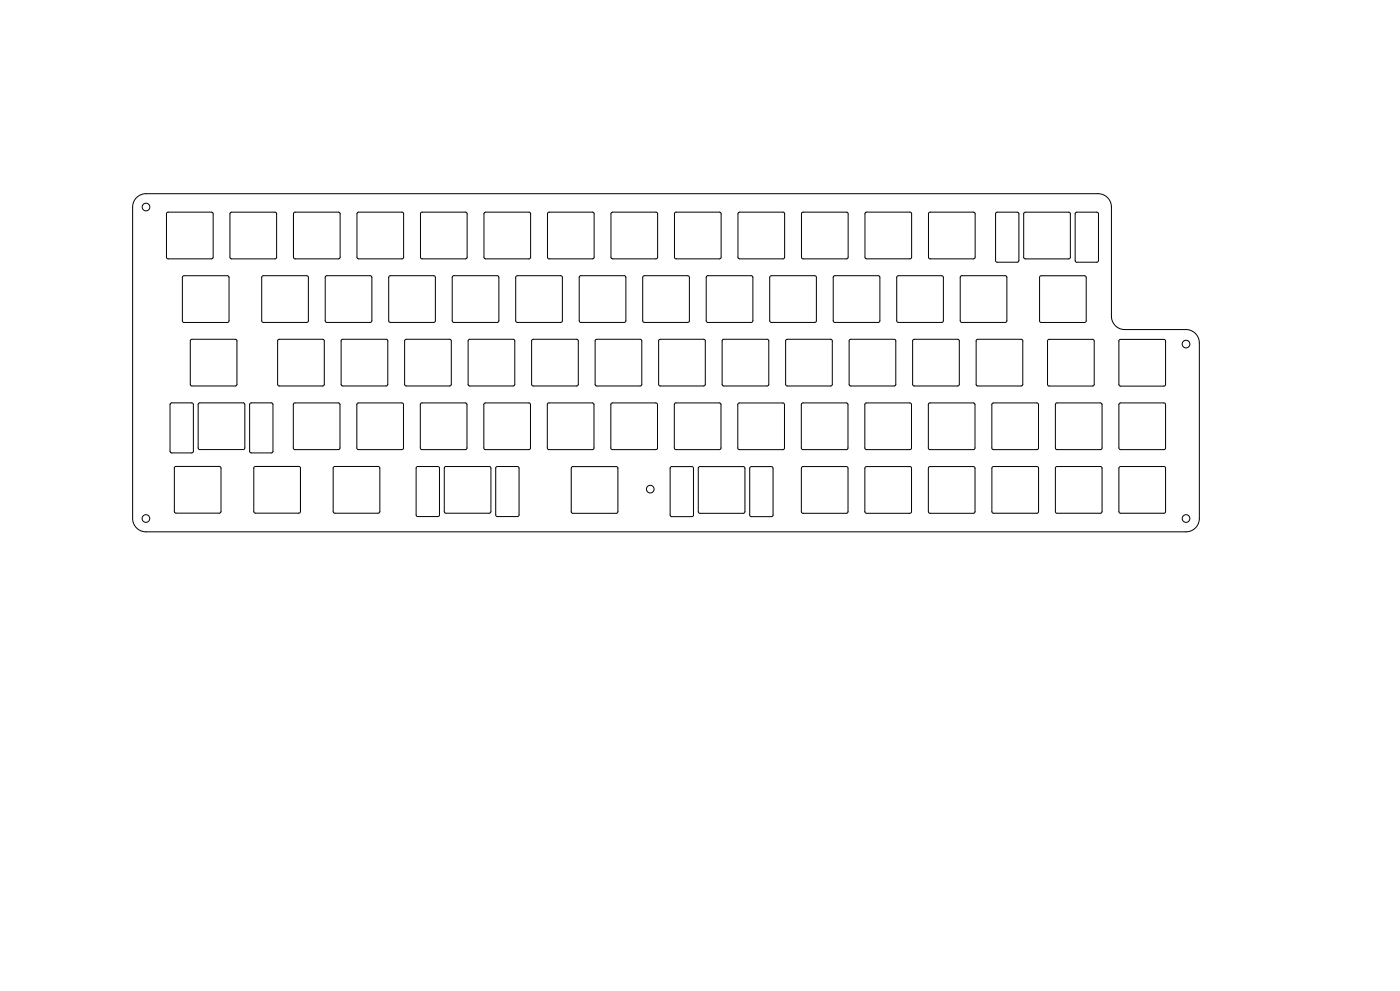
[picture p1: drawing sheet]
<svg xmlns="http://www.w3.org/2000/svg" width="420mm" height="297mm" viewBox="0 0 420 297" stroke-linecap="round" stroke-linejoin="round" font-family="sans-serif">
<g fill="none" stroke="#000" stroke-width=".3">
<path d="M41 59.2a4 4 0 0 1 2.8-1.1l285.6-.1a4 4 0 0 1 4 4v32.8a4 4 0 0 0 4 4h18.4a4 4 0 0 1 4 4v52.6a4 4 0 0 1-4 4h-312a4 4 0 0 1-4-4v-93.3a4 4 0 0 1 1.2-2.9zM50.1 63.7h13.7v13.7h-13.7zM69.1 63.7h13.7v13.7h-13.7zM88.2 63.7h13.7v13.7h-13.7zM107.2 63.7h13.7v13.7h-13.7zM126.3 63.7h13.7v13.7h-13.7zM145.3 63.7h13.7v13.7h-13.7zM164.4 63.7h13.7v13.7h-13.7zM183.4 63.7h13.7v13.7h-13.7zM202.5 63.7h13.7v13.7h-13.7zM221.5 63.7h13.7v13.7h-13.7zM240.6 63.7h13.7v13.7h-13.7z"/>
<path d="M259.6 63.7h13.7v13.7h-13.7zM278.7 63.7h13.7v13.7h-13.7zM298.8 63.7l6.4-.1 .4 .3 .1 14.2-.3 .4-6.2 .1-.5-.3zM307.2 63.7h13.8v13.7h-13.8zM322.7 63.7l6.3-.1 .5 .3v14.2l-.3 .4-6.2 .1-.4-.3zM54.9 82.8h13.7v13.7h-13.7zM78.7 82.8h13.7v13.7h-13.7zM97.7 82.8h13.7v13.7h-13.7zM116.8 82.8h13.7v13.7h-13.7zM135.8 82.8h13.7v13.7h-13.7zM154.9 82.8h13.7v13.7h-13.7zM173.9 82.8h13.7v13.7h-13.7z"/>
<path d="M193 82.8h13.7v13.7h-13.7zM212 82.8h13.7v13.7h-13.7zM231.1 82.8h13.7v13.7h-13.7zM250.1 82.8h13.7v13.7h-13.7zM269.2 82.8h13.7v13.7h-13.7zM288.2 82.8h13.7v13.7h-13.7zM312 82.8h13.7v13.7h-13.7zM57.2 101.8h13.7v13.7h-13.7zM83.4 101.8h13.7v13.7h-13.7zM102.5 101.8h13.7v13.7h-13.7zM121.5 101.8h13.7v13.7h-13.7zM140.6 101.8h13.7v13.7h-13.7z"/>
<path d="M159.6 101.8h13.7v13.7h-13.7zM178.7 101.8h13.7v13.7h-13.7zM197.7 101.8h13.7v13.7h-13.7zM216.8 101.8h13.7v13.7h-13.7zM235.8 101.8h13.7v13.7h-13.7zM254.9 101.8h13.7v13.7h-13.7zM273.9 101.8h13.7v13.7h-13.7zM293 101.8h13.7v13.7h-13.7zM314.4 101.8h13.7v13.8h-13.7zM335.8 101.9h13.7v13.7h-13.7zM51.2 120.9l6.3-.2 .5 .3v14.2l-.3 .5h-6.2l-.4-.2zM52.4 139.9h13.8v13.7h-13.8z"/>
<path d="M59.6 120.9h13.7v13.7h-13.7zM75 120.9l6.4-.2 .4 .3 .1 14.2-.3 .5h-6.2l-.5-.2zM76.3 139.9h13.7v13.7h-13.7zM88.1 120.9h13.7v13.7h-13.7zM100.1 140h13.7v13.7h-13.7zM107.2 120.9h13.7v13.7h-13.7zM125 140l6.3-.2 .5 .3v14.2l-.3 .5h-6.2l-.4-.3zM126.2 120.9h13.7v13.7h-13.7zM133.4 140h13.7v13.7h-13.7zM145.3 120.9h13.7v13.7h-13.7zM148.9 140l6.3-.2 .5 .3v14.2l-.3 .5h-6.2l-.4-.3zM164.3 120.9h13.7v13.7h-13.7z"/>
<path d="M171.5 140h13.7v13.7h-13.7zM183.4 120.9h13.7v13.7h-13.7zM201.2 140l6.3-.2 .5 .3v14.2l-.3 .5h-6.2l-.4-.2zM202.4 120.9h13.7v13.7h-13.7zM209.6 140h13.7v13.7h-13.7zM221.5 120.9h13.7v13.7h-13.7zM225.1 140l6.3-.2 .5 .3v14.2l-.3 .5h-6.2l-.4-.2zM240.5 120.9h13.7v13.7h-13.7zM240.5 140h13.8v13.7h-13.8zM259.6 120.9h13.7v13.7h-13.7zM259.6 140h13.7v13.7h-13.7zM278.6 120.9h13.7v13.7h-13.7z"/>
<path d="M278.6 140h13.8v13.7h-13.8zM297.7 120.9h13.7v13.7h-13.7zM297.7 140h13.7v13.7h-13.7zM316.8 120.9h13.7v13.7h-13.7zM316.8 140h13.7v13.7h-13.7zM335.8 140h13.7v13.7h-13.7zM335.8 120.9h13.7v13.7h-13.7z"/>
<circle cx="43.8" cy="62" r="1.15"/>
<circle cx="355.8" cy="103.1" r="1.15"/>
<circle cx="43.8" cy="155.4" r="1.15"/>
<circle cx="195.1" cy="146.6" r="1.15"/>
<circle cx="355.8" cy="155.4" r="1.15"/>
</g>
</svg>
